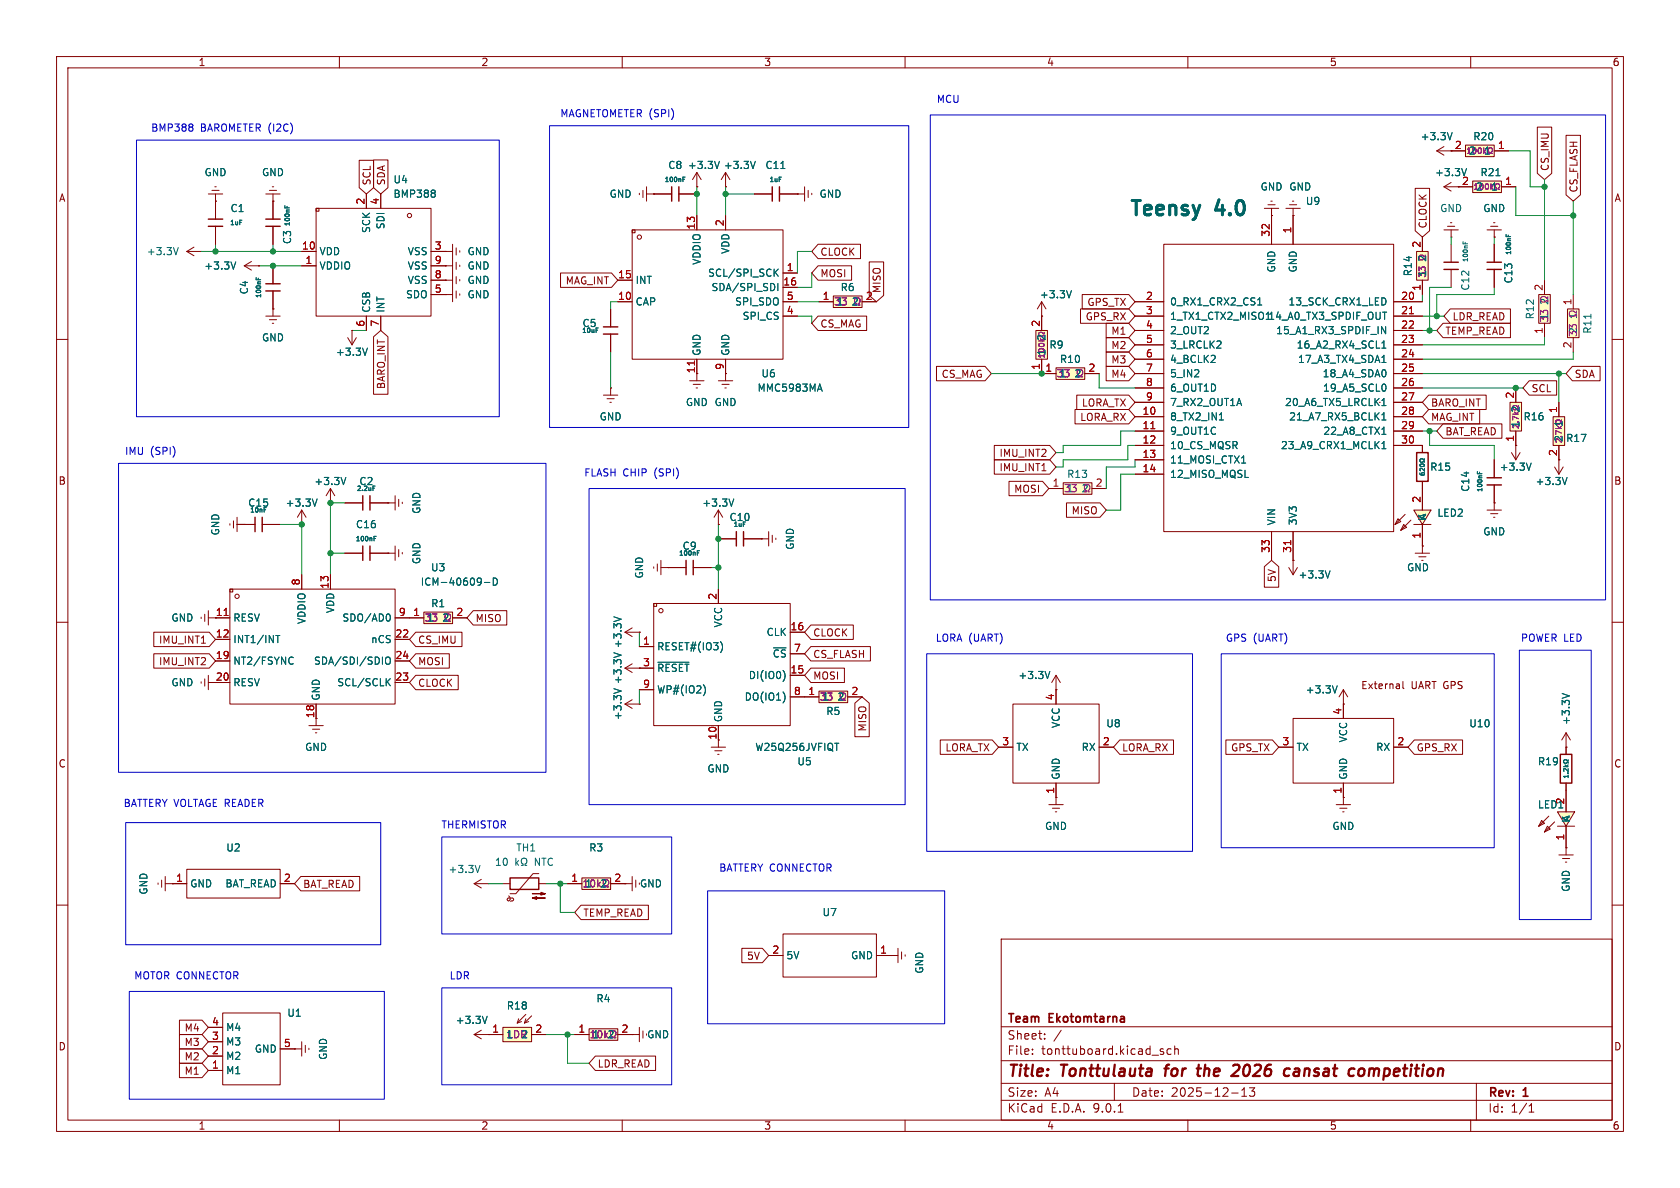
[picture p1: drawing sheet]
<svg xmlns="http://www.w3.org/2000/svg" width="297mm" height="210mm" viewBox="0 0 297 210" stroke-linecap="round" stroke-linejoin="round" font-family="sans-serif">
<defs><g id="words">
<g font-size="3.5" fill="#006464">
<text x="199.4" y="38.9">Teensy</text>
<text x="214.9" y="38.9">4.0</text>
</g>
<g font-size="2.8" fill="#840000">
<text x="178" y="190.9">Title:</text>
<text x="187.7" y="190.9">Tonttulauta</text>
<text x="206.8" y="190.9">for</text>
<text x="213.4" y="190.9">the</text>
<text x="220.3" y="190.9">2026</text>
<text x="230.3" y="190.9">cansat</text>
<text x="242.5" y="190.9">competition</text>
</g>
<g font-size="2.1" fill="#840000">
<text x="178" y="184">Sheet:</text>
<text x="178" y="181.2">Team</text>
<text x="185.5" y="181.2">Ekotomtarna</text>
<text x="178" y="186.7">File:</text>
<text x="184.1" y="186.7">tonttuboard.kicad_sch</text>
<text x="178" y="196.9">KiCad</text>
<text x="178" y="194.1">Size:</text>
<text x="184.7" y="194.1">A4</text>
<text x="185.7" y="196.9">E.D.A.</text>
<text x="193.3" y="196.9">9.0.1</text>
<text x="200" y="194.1">Date:</text>
<text x="207" y="194.1">2025-12-13</text>
<text x="263" y="194.3">Rev:</text>
<text x="263" y="196.9">Id:</text>
<text x="267.1" y="196.9">1/1</text>
<text x="269.4" y="194.3">1</text>
</g>
<g font-size="1.8" fill="#840000">
<text x="35" y="11.9">1</text>
<text x="85" y="11.9">2</text>
<text x="135" y="11.9">3</text>
<text x="185" y="11.9">4</text>
<text x="235" y="11.9">5</text>
<text x="285" y="11.9">6</text>
<text x="10.3" y="35.9">A</text>
<text x="65.7" y="32.9" transform="rotate(-90 65.7 32.9)">SCL</text>
<text x="68.3" y="32.9" transform="rotate(-90 68.3 32.9)">SDA</text>
<text x="258.4" y="32.8">2</text>
<text x="274" y="30.3" transform="rotate(-90 274 30.3)">CS_IMU</text>
<text x="279.1" y="34.1" transform="rotate(-90 279.1 34.1)">CS_FLASH</text>
<text x="285.3" y="35.9">A</text>
<text x="252.4" y="40.5" transform="rotate(-90 252.4 40.5)">CLOCK</text>
<text x="144.9" y="45.4">CLOCK</text>
<text x="99.9" y="50.5">MAG_INT</text>
<text x="144.9" y="49.2">MOSI</text>
<text x="155.9" y="51.9" transform="rotate(-90 155.9 51.9)">MISO</text>
<text x="144.9" y="58.1">CS_MAG</text>
<text x="191.8" y="56.8">GPS_RX</text>
<text x="192.1" y="54.3">GPS_TX</text>
<text x="196.4" y="59.4">M1</text>
<text x="255.4" y="59.4">TEMP_READ</text>
<text x="256.7" y="56.8">LDR_READ</text>
<text x="196.4" y="61.9">M2</text>
<text x="196.4" y="64.5">M3</text>
<text x="68.3" y="68.9" transform="rotate(-90 68.3 68.9)">BARO_INT</text>
<text x="166.4" y="67">CS_MAG</text>
<text x="196.4" y="67">M4</text>
<text x="270.7" y="69.5">SCL</text>
<text x="278.3" y="67">SDA</text>
<text x="190.9" y="74.6">LORA_RX</text>
<text x="191.2" y="72.1">LORA_TX</text>
<text x="252.9" y="74.6">MAG_INT</text>
<text x="252.9" y="72.1">BARO_INT</text>
<text x="255.4" y="77.2">BAT_READ</text>
<text x="176.6" y="83.5">IMU_INT1</text>
<text x="176.6" y="81">IMU_INT2</text>
<text x="275.3" y="80.7" transform="rotate(-90 275.3 80.7)">2</text>
<text x="10.3" y="85.9">B</text>
<text x="179.2" y="87.3">MOSI</text>
<text x="285.3" y="85.9">B</text>
<text x="189.4" y="91.1">MISO</text>
<text x="225.7" y="103" transform="rotate(-90 225.7 103)">5V</text>
<text x="28" y="114">IMU_INT1</text>
<text x="73.8" y="114">CS_IMU</text>
<text x="84" y="110.2">MISO</text>
<text x="143.7" y="112.7">CLOCK</text>
<text x="28" y="117.8">IMU_INT2</text>
<text x="73.8" y="117.8">MOSI</text>
<text x="143.7" y="116.5">CS_FLASH</text>
<text x="73.8" y="121.6">CLOCK</text>
<text x="143.7" y="120.3">MOSI</text>
<text x="240.5" y="122">External</text>
<text x="249.5" y="122">UART GPS</text>
<text x="126.7" y="130.9" transform="rotate(-90 126.7 130.9)">10</text>
<text x="153.4" y="129.4" transform="rotate(-90 153.4 129.4)">MISO</text>
<text x="10.3" y="135.9">C</text>
<text x="167" y="133">LORA_TX</text>
<text x="198.3" y="133">LORA_RX</text>
<text x="217.5" y="133">GPS_TX</text>
<text x="250.3" y="133">GPS_RX</text>
<text x="285.3" y="135.9">C</text>
<text x="53.5" y="157.2">BAT_READ</text>
<text x="103" y="162.2">TEMP_READ</text>
<text x="132" y="169.9">5V</text>
<text x="10.3" y="185.9">D</text>
<text x="32.5" y="182.6">M4</text>
<text x="32.5" y="185.1">M3</text>
<text x="285.3" y="185.9">D</text>
<text x="32.5" y="187.6">M2</text>
<text x="32.5" y="190.2">M1</text>
<text x="105.6" y="188.9">LDR_READ</text>
<text x="35" y="199.9">1</text>
<text x="85" y="199.9">2</text>
<text x="135" y="199.9">3</text>
<text x="185" y="199.9">4</text>
<text x="235" y="199.9">5</text>
<text x="285" y="199.9">6</text>
</g>
<g font-size="1.8" fill="#0000c2">
<text x="26.6" y="23.5">BMP388</text>
<text x="35.4" y="23.5">BAROMETER (I2C)</text>
<text x="99" y="20.9">MAGNETOMETER (SPI)</text>
<text x="165.5" y="18.4">MCU</text>
<text x="22" y="80.6">IMU</text>
<text x="26.6" y="80.6">(SPI)</text>
<text x="103.2" y="84.4">FLASH CHIP</text>
<text x="115.8" y="84.4">(SPI)</text>
<text x="165.3" y="113.6">LORA (UART)</text>
<text x="216.6" y="113.6">GPS (UART)</text>
<text x="268.8" y="113.6">POWER LED</text>
<text x="21.8" y="142.9">BATTERY VOLTAGE READER</text>
<text x="77.9" y="146.7">THERMISTOR</text>
<text x="127" y="154.3">BATTERY CONNECTOR</text>
<text x="23.6" y="173.3">MOTOR CONNECTOR</text>
<text x="79.4" y="173.3">LDR</text>
</g>
<g font-size="1.8" fill="#006464">
<text x="251.1" y="25">+3.3V</text>
<text x="259.6" y="27.5">2</text>
<text x="260.4" y="25">R20</text>
<text x="262.2" y="27.5">1</text>
<text x="36.1" y="31.3">GND</text>
<text x="46.2" y="31.3">GND</text>
<text x="69.5" y="35.2">BMP388</text>
<text x="69.5" y="32.6">U4</text>
<text x="107.7" y="35.2">GND</text>
<text x="118" y="30.1">C8 +3.3V</text>
<text x="127.9" y="30.1">+3.3V</text>
<text x="135.2" y="30.1">C11</text>
<text x="144.8" y="35.2">GND</text>
<text x="222.8" y="33.9">GND GND</text>
<text x="253.6" y="31.3">+3.3V</text>
<text x="260.9" y="33.9">2</text>
<text x="261.6" y="31.3">R21</text>
<text x="263.5" y="33.9">1</text>
<text x="40.6" y="37.7">C1</text>
<text x="65.6" y="41.3" transform="rotate(-90 65.6 41.3)">SCK</text>
<text x="68.2" y="40.6" transform="rotate(-90 68.2 40.6)">SDI</text>
<text x="230.8" y="36.4">U9</text>
<text x="254.5" y="37.7">GND</text>
<text x="262.1" y="37.7">GND</text>
<text x="25.9" y="45.3">+3.3V</text>
<text x="36" y="47.9">+3.3V</text>
<text x="51.7" y="43.3" transform="rotate(-90 51.7 43.3)">C3</text>
<text x="56.4" y="45.3">VDD</text>
<text x="56.4" y="47.9">VDDIO</text>
<text x="72" y="45.3">VSS</text>
<text x="72" y="47.9">VSS</text>
<text x="82.6" y="47.9">GND</text>
<text x="82.6" y="45.3">GND</text>
<text x="124.1" y="46.9" transform="rotate(-90 124.1 46.9)">VDDIO</text>
<text x="129.1" y="45" transform="rotate(-90 129.1 45)">VDD</text>
<text x="252.3" y="46.4" transform="rotate(-90 252.3 46.4)">2</text>
<text x="44" y="52.1" transform="rotate(-90 44 52.1)">C4</text>
<text x="71.7" y="52.9">SDO</text>
<text x="72" y="50.4">VSS</text>
<text x="82.6" y="50.4">GND</text>
<text x="82.6" y="52.9">GND</text>
<text x="112.3" y="50.4">INT</text>
<text x="125.1" y="49.1">SCL/SPI_SCK</text>
<text x="125.7" y="51.7">SDA/SPI_SDI</text>
<text x="148.5" y="51.7">R6</text>
<text x="183.7" y="52.9">+3.3V</text>
<text x="225.7" y="48.3" transform="rotate(-90 225.7 48.3)">GND</text>
<text x="229.5" y="48.3" transform="rotate(-90 229.5 48.3)">GND</text>
<text x="249.8" y="48.9" transform="rotate(-90 249.8 48.9)">R14</text>
<text x="252.3" y="49" transform="rotate(-90 252.3 49)">1</text>
<text x="259.9" y="51.5" transform="rotate(-90 259.9 51.5)">C12</text>
<text x="267.6" y="50.2" transform="rotate(-90 267.6 50.2)">C13</text>
<text x="65.6" y="55.4" transform="rotate(-90 65.6 55.4)">CSB</text>
<text x="68.2" y="55.4" transform="rotate(-90 68.2 55.4)">INT</text>
<text x="102.9" y="58">C5</text>
<text x="112.3" y="54.2">CAP</text>
<text x="129.9" y="54.2">SPI_SDO</text>
<text x="131.2" y="56.7">SPI_CS</text>
<text x="147.8" y="54.2">1</text>
<text x="206.8" y="54.2">0_RX1_CRX2_CS1</text>
<text x="206.8" y="56.7">1_TX1_CTX2_MISO114_A0_TX3_SPDIF_OUT</text>
<text x="206.8" y="59.3">2_OUT2</text>
<text x="225.5" y="59.3">15_A1_RX3_SPDIF_IN</text>
<text x="227.7" y="54.2">13_SCK_CRX1_LED</text>
<text x="271.4" y="56.6" transform="rotate(-90 271.4 56.6)">R12</text>
<text x="281.5" y="59.1" transform="rotate(-90 281.5 59.1)">R11</text>
<text x="46.2" y="60.6">GND</text>
<text x="59.3" y="63.1">+3.3V</text>
<text x="124.1" y="63" transform="rotate(-90 124.1 63)">GND</text>
<text x="129.1" y="63" transform="rotate(-90 129.1 63)">GND</text>
<text x="185" y="63" transform="rotate(-90 185 63)">1</text>
<text x="185" y="60.3" transform="rotate(-90 185 60.3)">2</text>
<text x="185.4" y="61.8">R9</text>
<text x="187.3" y="64.4">R10</text>
<text x="206.8" y="61.8">3_LRCLK2</text>
<text x="206.8" y="64.4">4_BCLK2</text>
<text x="229.1" y="61.8">16_A2_RX4_SCL1</text>
<text x="229.4" y="64.4">17_A3_TX4_SDA1</text>
<text x="121.2" y="72">GND GND</text>
<text x="133.8" y="69.4">MMC5983MA</text>
<text x="134.5" y="66.9">U6</text>
<text x="187.2" y="66.9">1</text>
<text x="206.8" y="66.9">5_IN2</text>
<text x="206.8" y="69.4">6_OUT1D</text>
<text x="206.8" y="72">7_RX2_OUT1A</text>
<text x="227.1" y="72">20_A6_TX5_LRCLK1</text>
<text x="233.7" y="66.9">18_A4_SDA0</text>
<text x="233.8" y="69.4">19_A5_SCL0</text>
<text x="105.9" y="74.5">GND</text>
<text x="206.8" y="74.5">8_TX2_IN1</text>
<text x="206.8" y="77.1">9_OUT1C</text>
<text x="227.8" y="74.5">21_A7_RX5_BCLK1</text>
<text x="233.9" y="77.1">22_A8_CTX1</text>
<text x="268.8" y="75.7" transform="rotate(-90 268.8 75.7)">1</text>
<text x="268.8" y="73" transform="rotate(-90 268.8 73)">2</text>
<text x="269.2" y="74.5">R16</text>
<text x="276.5" y="75.6" transform="rotate(-90 276.5 75.6)">1</text>
<text x="206.8" y="79.6">10_CS_MQSR</text>
<text x="206.8" y="82.1">11_MOSI_CTX1</text>
<text x="226.4" y="79.6">23_A9_CRX1_MCLK1</text>
<text x="252.7" y="83.4">R15</text>
<text x="265" y="83.4">+3.3V</text>
<text x="276.5" y="78.2" transform="rotate(-90 276.5 78.2)">2</text>
<text x="276.8" y="78.3">R17</text>
<text x="43.8" y="89.8">C15</text>
<text x="50.4" y="89.8">+3.3V</text>
<text x="55.5" y="86">+3.3V</text>
<text x="63.4" y="86">C2</text>
<text x="124.1" y="89.8">+3.3V</text>
<text x="188.6" y="84.7">R13</text>
<text x="206.8" y="84.7">12_MISO_MQSL</text>
<text x="259.9" y="87" transform="rotate(-90 259.9 87)">C14</text>
<text x="271.4" y="86">+3.3V</text>
<text x="39" y="94.7" transform="rotate(-90 39 94.7)">GND</text>
<text x="62.8" y="93.6">C16</text>
<text x="74.5" y="90.9" transform="rotate(-90 74.5 90.9)">GND</text>
<text x="128.9" y="92.3">C10</text>
<text x="225.7" y="93" transform="rotate(-90 225.7 93)">VIN</text>
<text x="229.5" y="93" transform="rotate(-90 229.5 93)">3V3</text>
<text x="252.3" y="92.2" transform="rotate(-90 252.3 92.2)">K</text>
<text x="254" y="91.5">LED2</text>
<text x="262.1" y="94.8">GND</text>
<text x="74.5" y="99.8" transform="rotate(-90 74.5 99.8)">GND</text>
<text x="76.1" y="101.2">U3</text>
<text x="120.6" y="97.4">C9</text>
<text x="140.6" y="97.3" transform="rotate(-90 140.6 97.3)">GND</text>
<text x="248.6" y="101.2">GND</text>
<text x="74.3" y="103.7">ICM-40609-D</text>
<text x="76.1" y="107.5">R1</text>
<text x="113.9" y="102.4" transform="rotate(-90 113.9 102.4)">GND</text>
<text x="229.5" y="102.5">+3.3V</text>
<text x="30.2" y="110.1">GND</text>
<text x="41.1" y="110.1">RESV</text>
<text x="41.1" y="113.9">INT1/INT</text>
<text x="54.2" y="110.4" transform="rotate(-90 54.2 110.4)">VDDIO</text>
<text x="59.3" y="108.5" transform="rotate(-90 59.3 108.5)">VDD</text>
<text x="60.4" y="110.1">SDO/AD0</text>
<text x="65.5" y="113.9">nCS</text>
<text x="75.4" y="110.1">1</text>
<text x="127.9" y="111" transform="rotate(-90 127.9 111)">VCC</text>
<text x="135.4" y="112.6">CLK</text>
<text x="41.1" y="117.7">NT2/FSYNC</text>
<text x="55.4" y="117.7">SDA/SDI/SDIO</text>
<text x="110.1" y="114.7" transform="rotate(-90 110.1 114.7)">+3.3V</text>
<text x="116.1" y="115.2">RESET#(IO3)</text>
<text x="116.1" y="119">~{RESET}</text>
<text x="136.5" y="116.4">~{CS}</text>
<text x="30.2" y="121.5">GND</text>
<text x="41.1" y="121.5">RESV</text>
<text x="56.7" y="124" transform="rotate(-90 56.7 124)">GND</text>
<text x="59.5" y="121.5">SCL/SCLK</text>
<text x="110.1" y="121.1" transform="rotate(-90 110.1 121.1)">+3.3V</text>
<text x="116.1" y="122.8">WP#(IO2)</text>
<text x="131.6" y="124.1">DO(IO1)</text>
<text x="132.3" y="120.2">DI(IO0)</text>
<text x="145.3" y="124.1">1</text>
<text x="179.9" y="120.2">+3.3V</text>
<text x="230.7" y="122.8">+3.3V</text>
<text x="110.1" y="127.4" transform="rotate(-90 110.1 127.4)">+3.3V</text>
<text x="127.9" y="127.8" transform="rotate(-90 127.9 127.8)">GND</text>
<text x="146" y="126.6">R5</text>
<text x="187.6" y="128.8" transform="rotate(-90 187.6 128.8)">VCC</text>
<text x="195.5" y="128.8">U8</text>
<text x="238.4" y="131.3" transform="rotate(-90 238.4 131.3)">VCC</text>
<text x="259.6" y="128.8">U10</text>
<text x="277.7" y="128.3" transform="rotate(-90 277.7 128.3)">+3.3V</text>
<text x="53.8" y="132.9">GND</text>
<text x="125" y="136.8">GND</text>
<text x="133.4" y="132.9">W25Q256JVFIQT</text>
<text x="140.9" y="135.5">U5</text>
<text x="179.6" y="132.9">TX</text>
<text x="187.6" y="137.9" transform="rotate(-90 187.6 137.9)">GND</text>
<text x="191.1" y="132.9">RX</text>
<text x="229.1" y="132.9">TX</text>
<text x="238.4" y="137.9" transform="rotate(-90 238.4 137.9)">GND</text>
<text x="243.2" y="132.9">RX</text>
<text x="271.8" y="135.5">R19</text>
<text x="271.8" y="143.1">LED1</text>
<text x="184.7" y="146.9">GND</text>
<text x="235.5" y="146.9">GND</text>
<text x="277.7" y="145.5" transform="rotate(-90 277.7 145.5)">K</text>
<text x="39.9" y="150.7">U2</text>
<text x="79.2" y="154.5">+3.3V</text>
<text x="87.4" y="153.3">10</text>
<text x="91.2" y="150.7">TH1</text>
<text x="94.6" y="153.3">NTC</text>
<text x="104.1" y="150.7">R3</text>
<text x="26.3" y="158.2" transform="rotate(-90 26.3 158.2)">GND</text>
<text x="33.5" y="157.1">GND</text>
<text x="39.7" y="157.1">BAT_READ</text>
<text x="103.4" y="157.1">1</text>
<text x="106" y="157.1">2</text>
<text x="113" y="157.1">GND</text>
<text x="277.7" y="157.8" transform="rotate(-90 277.7 157.8)">GND</text>
<text x="145.3" y="162.2">U7</text>
<text x="138.9" y="169.8">5V</text>
<text x="150.4" y="169.8">GND</text>
<text x="163.4" y="172.2" transform="rotate(-90 163.4 172.2)">GND</text>
<text x="50.7" y="179.9">U1</text>
<text x="89.5" y="178.7">R18</text>
<text x="105.3" y="177.4">R4</text>
<text x="39.9" y="185">M3</text>
<text x="39.9" y="182.5">M4</text>
<text x="80.5" y="181.2">+3.3V</text>
<text x="89.4" y="183.7">1</text>
<text x="92.1" y="183.7">2</text>
<text x="104.6" y="183.7">1</text>
<text x="107.3" y="183.7">2</text>
<text x="114.3" y="183.7">GND</text>
<text x="39.9" y="190.1">M1</text>
<text x="39.9" y="187.6">M2</text>
<text x="44.9" y="186.3">GND</text>
<text x="58" y="187.5" transform="rotate(-90 58 187.5)">GND</text>
</g>
<g font-size="1.8" fill="#a90000">
<text x="257.1" y="26.4">2</text>
<text x="264.7" y="26.4">1</text>
<text x="266" y="32.8">1</text>
<text x="64.5" y="36.3" transform="rotate(-90 64.5 36.3)">2</text>
<text x="67.1" y="36.3" transform="rotate(-90 67.1 36.3)">4</text>
<text x="122.9" y="40.7" transform="rotate(-90 122.9 40.7)">13</text>
<text x="128" y="40.1" transform="rotate(-90 128 40.1)">2</text>
<text x="224.5" y="42" transform="rotate(-90 224.5 42)">32</text>
<text x="228.3" y="41.3" transform="rotate(-90 228.3 41.3)">1</text>
<text x="53.3" y="44.2">10</text>
<text x="53.9" y="46.7">1</text>
<text x="76.8" y="44.2">3</text>
<text x="76.8" y="46.7">9</text>
<text x="251.2" y="43.9" transform="rotate(-90 251.2 43.9)">2</text>
<text x="76.8" y="49.3">8</text>
<text x="76.8" y="51.8">5</text>
<text x="109.2" y="49.3">15</text>
<text x="109.2" y="53.1">10</text>
<text x="138.4" y="50.5">16</text>
<text x="139" y="48">1</text>
<text x="139" y="53.1">5</text>
<text x="145.3" y="53.1">1</text>
<text x="153" y="53.1">2</text>
<text x="202.5" y="53.1">2</text>
<text x="247.6" y="53.1">20</text>
<text x="251.2" y="51.5" transform="rotate(-90 251.2 51.5)">1</text>
<text x="272.8" y="51.5" transform="rotate(-90 272.8 51.5)">2</text>
<text x="64.5" y="57.9" transform="rotate(-90 64.5 57.9)">6</text>
<text x="67.1" y="57.9" transform="rotate(-90 67.1 57.9)">7</text>
<text x="139" y="55.6">4</text>
<text x="183.9" y="57.9" transform="rotate(-90 183.9 57.9)">2</text>
<text x="202.5" y="55.6">3</text>
<text x="202.5" y="58.2">4</text>
<text x="247.6" y="55.6">21</text>
<text x="247.6" y="58.2">22</text>
<text x="272.8" y="59.1" transform="rotate(-90 272.8 59.1)">1</text>
<text x="277.9" y="54" transform="rotate(-90 277.9 54)">1</text>
<text x="128" y="65.5" transform="rotate(-90 128 65.5)">9</text>
<text x="183.9" y="65.5" transform="rotate(-90 183.9 65.5)">1</text>
<text x="184.7" y="65.8">1</text>
<text x="192.3" y="65.8">2</text>
<text x="202.5" y="60.7">5</text>
<text x="202.5" y="63.2">6</text>
<text x="202.5" y="65.8">7</text>
<text x="247.6" y="60.7">23</text>
<text x="247.6" y="63.2">24</text>
<text x="247.6" y="65.8">25</text>
<text x="277.9" y="61.7" transform="rotate(-90 277.9 61.7)">2</text>
<text x="122.9" y="66.1" transform="rotate(-90 122.9 66.1)">11</text>
<text x="202.5" y="68.3">8</text>
<text x="202.5" y="70.9">9</text>
<text x="247.6" y="68.3">26</text>
<text x="247.6" y="70.9">27</text>
<text x="267.7" y="70.6" transform="rotate(-90 267.7 70.6)">2</text>
<text x="201.9" y="73.4">10</text>
<text x="201.9" y="75.9">11</text>
<text x="247.6" y="73.4">28</text>
<text x="247.6" y="75.9">29</text>
<text x="275.3" y="73.1" transform="rotate(-90 275.3 73.1)">1</text>
<text x="201.9" y="78.5">12</text>
<text x="201.9" y="81">13</text>
<text x="201.9" y="83.6">14</text>
<text x="247.6" y="78.5">30</text>
<text x="267.7" y="78.2" transform="rotate(-90 267.7 78.2)">1</text>
<text x="186" y="86.1">1</text>
<text x="193.6" y="86.1">2</text>
<text x="251.2" y="89" transform="rotate(-90 251.2 89)">2</text>
<text x="251.2" y="95.3" transform="rotate(-90 251.2 95.3)">1</text>
<text x="224.5" y="97.8" transform="rotate(-90 224.5 97.8)">33</text>
<text x="228.3" y="97.8" transform="rotate(-90 228.3 97.8)">31</text>
<text x="53.1" y="103.6" transform="rotate(-90 53.1 103.6)">8</text>
<text x="58.2" y="104.2" transform="rotate(-90 58.2 104.2)">13</text>
<text x="126.7" y="106.1" transform="rotate(-90 126.7 106.1)">2</text>
<text x="38.1" y="109">11</text>
<text x="38.1" y="112.8">12</text>
<text x="69.8" y="112.8">22</text>
<text x="70.4" y="109">9</text>
<text x="73" y="109">1</text>
<text x="80.6" y="109">2</text>
<text x="139.7" y="111.5">16</text>
<text x="38.1" y="116.6">19</text>
<text x="69.8" y="116.6">24</text>
<text x="113.6" y="114">1</text>
<text x="113.6" y="117.9">3</text>
<text x="139.7" y="119.1">15</text>
<text x="140.3" y="115.3">7</text>
<text x="38.1" y="120.4">20</text>
<text x="69.8" y="120.4">23</text>
<text x="113.6" y="121.7">9</text>
<text x="140.3" y="122.9">8</text>
<text x="142.8" y="122.9">1</text>
<text x="150.4" y="122.9">2</text>
<text x="186.4" y="123.9" transform="rotate(-90 186.4 123.9)">4</text>
<text x="55.6" y="127" transform="rotate(-90 55.6 127)">18</text>
<text x="177.1" y="131.8">3</text>
<text x="194.9" y="131.8">2</text>
<text x="226.6" y="131.8">3</text>
<text x="237.2" y="126.4" transform="rotate(-90 237.2 126.4)">4</text>
<text x="246.9" y="131.8">2</text>
<text x="186.4" y="140.4" transform="rotate(-90 186.4 140.4)">1</text>
<text x="237.2" y="140.4" transform="rotate(-90 237.2 140.4)">1</text>
<text x="276.6" y="142.3" transform="rotate(-90 276.6 142.3)">2</text>
<text x="276.6" y="148.7" transform="rotate(-90 276.6 148.7)">1</text>
<text x="31" y="156">1</text>
<text x="50.1" y="156">2</text>
<text x="100.9" y="156">1</text>
<text x="108.5" y="156">2</text>
<text x="136.5" y="168.7">2</text>
<text x="155.5" y="168.7">1</text>
<text x="37.4" y="183.9">3</text>
<text x="37.4" y="181.4">4</text>
<text x="50.1" y="185.2">5</text>
<text x="86.9" y="182.6">1</text>
<text x="94.5" y="182.6">2</text>
<text x="102.2" y="182.6">1</text>
<text x="109.8" y="182.6">2</text>
<text x="37.4" y="189">1</text>
<text x="37.4" y="186.4">2</text>
</g>
<g font-size="1.8" fill="#840084">
<text x="147.3" y="54.2">33</text>
<text x="273.9" y="57.1" transform="rotate(-90 273.9 57.1)">33</text>
<text x="273.9" y="56.6" transform="rotate(-90 273.9 56.6)">1</text>
<text x="279" y="59.7" transform="rotate(-90 279 59.7)">33</text>
<text x="279" y="59.2" transform="rotate(-90 279 59.2)">2</text>
<text x="186.7" y="66.9">33</text>
<text x="188" y="87.2">33</text>
<text x="188.5" y="87.2">1</text>
<text x="74.9" y="110.1">33</text>
<text x="144.8" y="124.1">33</text>
<text x="89.6" y="183.7">LDR</text>
</g>
<text font-size="1.5" fill="#840084" x="252.2" y="49.2" transform="rotate(-90 252.2 49.2)">33</text>
<g font-size="1.1" fill="#006464">
<text x="117.4" y="32.4">100nF</text>
<text x="135.9" y="32.4">1uF</text>
<text x="40.6" y="40">1uF</text>
<text x="51.4" y="40.1" transform="rotate(-90 51.4 40.1)">100nF</text>
<text x="259.7" y="46.4" transform="rotate(-90 259.7 46.4)">100nF</text>
<text x="267.3" y="45.2" transform="rotate(-90 267.3 45.2)">100nF</text>
<text x="46.3" y="52.8" transform="rotate(-90 46.3 52.8)">100nF</text>
<text x="102.8" y="59">10uF</text>
<text x="63" y="87">2.2uF</text>
<text x="262.2" y="87.1" transform="rotate(-90 262.2 87.1)">100nF</text>
<text x="44.1" y="90.8">10nF</text>
<text x="62.8" y="95.9">100nF</text>
<text x="129.6" y="93.3">1uF</text>
<text x="119.9" y="98.4">100nF</text>
</g>
</g></defs>
<g fill="none" stroke="#840000" stroke-width=".18">
<path d="M10 10h277v190h-277zM12 12h273v186h-273zM60 10v2M110 10v2M160 10v2M210 10v2M260 10v2M38.1 35.6v3.1M47 34.3h2.5M47.6 33.7h1.3M48.1 33h.3M48.3 35.6h.1"/>
<path d="M48.3 34.3v4.4M113 34.2v.2M113.7 33.7v1.2M114.3 34.3h1.3M114.3 33v2.6M115.6 34.3h.1M38.1 40v3.2M48.3 40v3.2M10 60h2M285 60h2M10 110h2M35.6 109.1v.2"/>
<path d="M36.2 108.6v1.3M36.8 108v2.5M36.8 119.4v2.5M36.8 109.2h1.3M285 110h2M35.6 120.5v.3M36.2 120v1.3M36.8 120.7h1.3M54.6 128.3h2.5M55.2 128.9h1.3M55.8 129.5h.2M55.9 127v1.3"/>
<path d="M27.9 156.1v.2M28.6 155.6v1.2M29.2 156.2h1.3M29.2 154.9v2.6M30.5 156.2h.1M10 160h2M39.4 179.1h10.1v12.7h-10.1zM177 166h108v32h-108zM285 160h2M36.8 189.2h2.6M36.8 186.7h2.6M36.8 184.2h2.6"/>
<path d="M36.8 181.6h2.6M49.5 185.4h3.8M52.1 185.4h.1M53.3 184.2v2.5M54 184.8v1.3M54.6 185.3v.2M60 198v2M110 198v2M160 198v2M177 194.5h108M177 191.5h108M177 187.5h108"/>
<path d="M177 181.5h108M182.5 186.3v.1M182.5 185.5v.1M184.7 183.6v.1M184.7 182.8v.1M187.6 182.1l-1.3 2M197 191.5v3M197.7 196.6h.8M205.1 185.7l.6 .4-.2 .3-.4-.1M205.7 185.5l-.4-.1-.2 .2M207 185.5l-.4-.1-.3 .3v.4l.2 .2h.5M207.7 185.5l.2-.1 .3 .1 .1 .9"/>
<path d="M207.7 184.9v1.5M210 198v2M217.7 193.2h1.2M219.5 193.8h.9M219.5 192.7l.5-.4v1.5M220.9 192.3h.9l-.5 .6 .4 .1v.7l-.2 .1h-.4l-.2-.1M260 198v2M261 191.5v6.5M270.3 196.6h.9M270.3 195.5l.4-.4v1.5"/>
</g>
<path d="M205.8 188.9h.8M206.2 188.5l-.2 1.7M211.6 188.9h.7M211.8 190.1l.4 .1M211.9 188.2l-.2 1.7M218.3 188.2h.5a.45 .45 0 0 1 .3 .6l-.1 .3-1.3 1.1h1.2M227.5 188.9l.5 .1M227.9 190.1l-.2 .1M228.9 189l.2-.1 .5 .1M229.7 189.4h-.7a.4 .4 0 0 0-.3 .4 .4 .4 0 0 0 .2 .4l.7-.1M240.3 189.1a.52 .52 0 0 1 .5-.2 .52 .52 0 0 1 .4 .4v.5a.6 .6 0 0 1-.9 .3" fill="none" stroke="#840000" stroke-width=".4"/>
<path d="M36.8 38.7h2.6M47 38.7h2.5M36.8 40h2.6M47 40h2.5" fill="none" stroke="#840000" stroke-width=".25"/>
<path d="M50.4 36.4v.3M50.7 36.5v.2" fill="none" stroke="#006464" stroke-width=".18"/>
<path d="M144.8 122.2h5.1v2h-5.1z" fill="#ffffc2"/>
<g fill="none" stroke="#840000" stroke-width=".18">
<path d="M36.8 34.3h2.6M37.5 33.7h1.2M38 33h.2M38.1 35.6h.1M38.1 34.3v1.3M141 34.3h.1M141 34.3h1.2M142.2 33v2.6M142.9 33.7v1.2M143.5 34.2v.2M33 44.5l1.3 .7M33 44.5h2.6"/>
<path d="M34.3 43.7l-1.3 .8M35.6 44.5h.1M43.2 47l1.2 .8M43.2 47h2.5M44.4 46.2l-1.2 .8M45.7 47h.1M48.3 47v3.2M48.3 51.4v3.2M107.9 54.6v3.2M107.9 59.1v3.1M61 88.9h3.1M65.4 88.9h4.4"/>
<path d="M68.6 88.9h.1M69.8 87.6v2.6M70.5 88.3v1.2M71.1 88.8v.2M228.6 99.1h.1M228.6 99.1v2.5M110.5 118.1l1.3 .8M110.5 118.1h2.5M111.8 117.3l-1.3 .8M113 118.1h.1M186.7 119.4l-.8 1.3M186.7 119.4l.8 1.3"/>
<path d="M186.7 119.4v2.5M227.8 100.3l.8 1.3M229.4 100.3l-.8 1.3M142.2 123.2h2.6M144.8 122.2h5.1v2h-5.1zM149.9 123.2h2.5M186.7 121.9h.1M30.5 156.2h2.5M33 153.7h16.5v5.1h-16.5zM49.5 156.2h2.6M236.2 142.2h2.6M236.9 142.9h1.2"/>
<path d="M237.4 143.5h.2M237.5 141h.1M237.5 141v1.2M157.5 168.9h.1M157.5 168.9h1.2M158.7 167.6v2.6M159.4 168.3v1.2M160 168.8v.2"/>
</g>
<path d="M31.5 43.8l-.4 1.2M41.7 46.3l-.4 1.3M45.3 49.1v.3M45.7 49.2v.2M105.4 58h.4M65.9 85.9h.4M108.5 115.4l1.3 .4M185.6 118.7l-.4 1.3M235.1 100.9l-.4 1.3M148.3 122.6l.5-.1 .2 .4-.8 .9h.8" fill="none" stroke="#006464" stroke-width=".18"/>
<path d="M148.5 123.8h.3v-.3a.54 .54 0 0 1-.2-.7 .54 .54 0 0 1 .7-.2 .58 .58 0 0 1-.1 .9v.3h.3" fill="none" stroke="#840084" stroke-width=".18"/>
<path d="M47 51.4h2.5M47 50.2h2.5M106.7 57.8h2.5M106.7 59.1h2.5M64.1 87.6v2.6M65.4 87.6v2.6" fill="none" stroke="#840000" stroke-width=".25"/>
<path d="M40.6 104.1h.5v.6h-.5z" fill="#ffffc2"/>
<g fill="none" stroke="#840000" stroke-width=".18">
<path d="M61 97.8h3.1M65.4 97.8h4.4M68.6 97.8h.1M69.8 96.5v2.6M70.5 97.2v1.2M71.1 97.7v.2M38.1 109.2h2.5M38.1 113h2.5M38.1 116.8h2.5M40.6 104.1h.5v.6h-.5zM40.6 104.1h29.2v20.4h-29.2zM53.3 101.6v2.5"/>
<path d="M58.4 101.6v2.5M69.8 109.2h2.6M69.8 113h2.6M69.8 116.8h2.6M38.1 120.7h2.5M55.9 124.5v2.5M69.8 120.7h2.6"/>
<circle cx="41.9" cy="105.4" r=".38"/>
</g>
<path d="M39.6 108.8h.7" fill="none" stroke="#a90000" stroke-width=".18"/>
<path d="M66.1 95.2h.3M66.1 94.8h.4M48.7 112.3h.8M49.1 112.3v1.3M51.5 116.1l.3 .2M51.8 117.3l-.3 .1M68.2 116.3l.3-.2a.43 .43 0 0 1 .5 .5v.4a.42 .42 0 0 1-.4 .4 .42 .42 0 0 1-.4-.4zM68.7 108.5a.79 .79 0 0 1 0 1.3M69 120l-.7 .7M85.6 103h1M87.2 102.2a.64 .64 0 0 1 .7 .6 .64 .64 0 0 1-.7 .6zM68.5 120.5l.5 .7" fill="none" stroke="#006464" stroke-width=".18"/>
<path d="M64.1 96.5v2.6M65.4 96.5v2.6" fill="none" stroke="#840000" stroke-width=".25"/>
<path d="M74.9 108.2h5.1v2h-5.1z" fill="#ffffc2"/>
<g fill="none" stroke="#840000" stroke-width=".18">
<path d="M106.7 69.9h2.5M107.3 70.5h1.3M107.8 71.1h.3M107.9 68.6h.1M107.9 68.6v1.3M40.6 92.6v.2M41.3 92.1v1.2M41.9 92.7h3.2M41.9 91.4v2.6M43.2 92.7h.1M46.4 92.7h3.1M53.3 92.7h.1"/>
<path d="M53.3 90.2l-.7 1.2M53.3 90.2l.8 1.2M53.3 90.2v2.5M58.4 88.9h.1M58.4 86.4l-.7 1.2M58.4 86.4l.8 1.2M58.4 86.4v2.5M116.2 99.7v1.3M116.8 99.1v2.5M127 95.3h3.2M131.4 95.3h4.5M134.6 95.3h.1"/>
<path d="M135.9 94v2.5M136.5 94.6v1.3M137.2 95.1v.3M72.4 109.2h2.5M74.9 108.2h5.1v2h-5.1zM80 109.2h2.5M110.5 111.8l1.3 .7M110.5 111.8h2.5M111.8 111l-1.3 .8M113 111.8h.1M115.6 100.2v.3M116.8 100.3h1.3"/>
<path d="M118.1 100.3h.1M110.5 124.5l1.3 .7M110.5 124.5h2.5M111.8 123.7l-1.3 .8M113 124.5h.1M237.5 124.5h.1M237.5 121.9l-.8 1.3M237.5 121.9l.8 1.3M237.5 121.9v2.6M135.9 168.9h2.5M138.4 165.1h16.5v7.6h-16.5zM154.9 168.9h2.6"/>
</g>
<path d="M56.1 88.2l-.5 1.3M61.1 84.4l-.4 1.3M78.4 108.7l.5-.2 .3 .4-.8 .9h.8M108.5 109l1.3 .5M108.5 121.7l1.3 .5M236.4 121.2l-.4 1.3" fill="none" stroke="#006464" stroke-width=".18"/>
<path d="M78.7 109.8h.3v-.2a.54 .54 0 0 1-.3-.8 .54 .54 0 0 1 .8-.2 .58 .58 0 0 1-.2 1v.2h.3" fill="none" stroke="#840084" stroke-width=".18"/>
<path d="M45.1 91.4v2.6M46.4 91.4v2.6M130.2 94v2.5M131.4 94v2.5" fill="none" stroke="#840000" stroke-width=".25"/>
<path d="M115.6 106.7h.5v.5h-.5z" fill="#ffffc2"/>
<g fill="none" stroke="#840000" stroke-width=".18">
<path d="M47 55.9h2.5M47.6 56.5h1.3M48.1 57.2h.3M48.3 54.6h.1M48.3 54.6v1.3M61.5 59.7l.7 1.3M62.2 58.4h.1M62.2 58.4v2.6M63 59.7l-.8 1.3M78.7 49.5h.1M78.7 47h.1M78.7 44.5h.1"/>
<path d="M78.7 52.1h.1M78.7 49.5h1.3M78.7 47h1.3M78.7 44.5h1.3M78.7 52.1h1.3M80 43.2v10.1M80.6 43.8v1.3M80.6 46.4v1.2M80.6 48.9v1.3M80.6 51.4v1.3M81.3 44.3v.3M81.3 46.9v.2"/>
<path d="M81.3 49.4v.3M81.3 51.9v.3M113 114.3h2.6M113 118.1h2.6M115.6 106.7h24.1v21.6h-24.1zM115.6 106.7h.5v.5h-.5zM127 104.1v2.6M139.7 115.6h2.5M139.7 119.4h2.5M139.7 111.8h2.5M113 121.9h2.6M127 128.3v2.5"/>
<path d="M139.7 123.2h2.5"/>
<circle cx="116.8" cy="108" r=".38"/>
</g>
<path d="M65 61.5l-.5 1.3M116.3 117.1h5.5M127.4 113.5a1.49 1.49 0 0 1 0 1.8M138.5 118.6a1.49 1.49 0 0 1 0 1.8M124.4 121.1a1.49 1.49 0 0 1 0 1.8M138.7 122.9v.8M147.6 131.4h.7" fill="none" stroke="#006464" stroke-width=".18"/>
<path d="M55.9 36.8h.5v.5h-.5z" fill="#ffffc2"/>
<g fill="none" stroke="#840000" stroke-width=".18">
<path d="M55.9 36.8h.5v.5h-.5zM55.9 36.8h20.3v19.1h-20.3zM64.8 34.3v2.5M67.3 34.3v2.5M53.3 44.5h2.6M53.3 47h2.6M64.8 55.9v2.5M67.3 55.9v2.5M76.2 44.5h2.5M76.2 47h2.5M76.2 49.5h2.5M76.2 52.1h2.5"/>
<path d="M121.9 67.3h2.6M122.6 67.9h1.2M123.1 68.6h.2M123.2 66v1.3M127 67.3h2.5M127.6 67.9h1.3M128.1 68.6h.3M128.3 66h.1M128.3 66v1.3M127 92.7h.1M127 90.2v2.5M127 90.2l-.8 1.2"/>
<path d="M127 90.2l.8 1.2M118.1 100.3h3.2M122.6 100.3h3.1M125.7 132.1h2.6M126.4 132.7h1.2M126.9 133.4h.2M127 130.8v1.3M226.1 132.1h2.5M228.6 127h17.8v11.4h-17.8zM237.5 124.5v2.5M237.5 138.4v2.6M246.4 132.1h2.5"/>
<path d="M248 120.5v1.1l.2 .1"/>
<circle cx="72.4" cy="38.1" r=".38"/>
</g>
<path d="M76.7 33.6l.2 .2-.2 .3 .2 .3v.2l-.2 .3M123.3 97.7h.2M123.3 97.4h.4M129.7 88.2l-.4 1.3" fill="none" stroke="#006464" stroke-width=".18"/>
<path d="M121.3 99.1v2.5M122.6 99.1v2.5" fill="none" stroke="#840000" stroke-width=".25"/>
<path d="M147.3 52.3h5.1v2.1h-5.1z" fill="#ffffc2"/>
<path d="M144.8 53.3h2.5M147.3 52.3h5.1v2.1h-5.1zM152.4 53.3h2.5" fill="none" stroke="#840000" stroke-width=".18"/>
<path d="M150.8 52.8l.5-.2 .2 .4-.7 .9h.7" fill="none" stroke="#006464" stroke-width=".18"/>
<path d="M151.1 53.9h.3v-.2a.54 .54 0 0 1-.3-.8 .54 .54 0 0 1 .8-.2 .58 .58 0 0 1-.2 1v.2h.3" fill="none" stroke="#840084" stroke-width=".18"/>
<path d="M111.8 40.6h.5v.6h-.5z" fill="#ffffc2"/>
<g fill="none" stroke="#840000" stroke-width=".18">
<path d="M123.2 38.1v2.5M128.3 33h.1M128.3 30.5v2.5M128.3 38.1v2.5M128.3 30.5l-.8 1.3M128.3 30.5l.7 1.3M133.3 34.3h3.2M137.8 34.3h3.2M109.2 49.5h2.6M109.2 53.3h2.6M111.8 40.6h.5v.6h-.5zM111.8 40.6h26.6v22.9h-26.6z"/>
<path d="M138.4 48.3h2.6M138.4 50.8h2.6M138.4 53.3h2.6M138.4 55.9h2.6M123.2 63.5v2.5M128.3 63.5v2.5M83.8 182.9l1.3 .7M83.8 182.9h2.6M85.1 182.1l-1.3 .8M86.4 182.9h.1M111.8 182.9h.1M111.8 182.9h1.2"/>
<path d="M113 181.6v2.6M113.7 182.2v1.3"/>
<circle cx="113" cy="41.9" r=".38"/>
</g>
<path d="M122.8 63.8v.7" fill="none" stroke="#a90000" stroke-width=".18"/>
<path d="M133.5 28.5l-.4 1.3M138 29.8h.8M137 48.1l.6 .7M137.5 50.1v1.3M137.6 47.6l-.7 .7M144.6 68.8h.6M144.9 67.9l.5 1.3M86.1 179.6l-.4 1.3" fill="none" stroke="#006464" stroke-width=".18"/>
<path d="M136.5 33v2.6M137.8 33v2.6" fill="none" stroke="#840000" stroke-width=".25"/>
<path d="M104.1 181.9h5.1v2h-5.1z" fill="#ffffc2"/>
<path d="M101.6 182.9h2.5M104.1 181.9h5.1v2h-5.1zM109.2 182.9h2.6" fill="none" stroke="#840000" stroke-width=".18"/>
<path d="M105.9 182.3l.1-.1a.68 .68 0 0 1 .4 .6 .68 .68 0 0 1-.4 .7l-.1-.1M108.6 183.5h.3M108.7 182.3a.61 .61 0 0 1 0 .9" fill="none" stroke="#840084" stroke-width=".18"/>
<path d="M88.9 181.6h5.1v2.6h-5.1z" fill="#ffffc2"/>
<g fill="none" stroke="#840000" stroke-width=".18">
<path d="M115.6 34.3h3.1M120 34.3h3.2M123.2 33h.1M123.2 30.5l-.8 1.3M123.2 30.5l.8 1.3M123.2 30.5v2.5M83.8 156.2l1.3 .8M83.8 156.2h2.6M85.1 155.4l-1.3 .8M86.4 156.2h.1M110.5 156.2h.1M110.5 156.2h1.3"/>
<path d="M111.8 154.9v2.6M112.4 155.6v1.2M93 179.3l-1.6 1.6M94 179.6l-1.3 1.3M86.4 182.9h2.5M88.9 181.6h5.1v2.6h-5.1zM91.7 180.1l-.3 .8M92.2 180.6l-.8 .3M93 180.1l-.3 .8M93.5 180.6l-.8 .3M94 182.9h2.5"/>
</g>
<path d="M118.7 33v2.6M120 33v2.6" fill="none" stroke="#840000" stroke-width=".25"/>
<path d="M120.7 31.7h.3M120.7 31.3h.4M127.2 28.5l-.4 1.3M84.9 153l-.5 1.2" fill="none" stroke="#006464" stroke-width=".18"/>
<path d="M102.9 155.2h5v2h-5z" fill="#ffffc2"/>
<g fill="none" stroke="#840000" stroke-width=".18">
<path d="M176.5 132.1h2.6M179.1 124.5h15.2v13.9h-15.2zM186.7 121.9v2.6M186.7 138.4v3.8M194.3 132.1h2.5M88.9 156.2h1.3M89.9 158.4l.2 .2 .1 .4-.1 .2h-.3l-.1-.3 .2-.2 .7 .1 .2 .2M90.8 159l-.1 .2-.4 .2M95.2 154.4h-1l-3 3.6h-1M95.2 156.2h1.3M100.3 156.2h2.6M102.9 155.2h5v2h-5z"/>
<path d="M107.9 156.2h2.6M185.4 142.2h2.6M186.1 142.9h1.2M186.6 143.5h.2M186.7 141h.1"/>
</g>
<path d="M104.6 155.6l.1-.1a.68 .68 0 0 1 .5 .7 .68 .68 0 0 1-.5 .6l-.1-.1M107.3 156.8h.3M107.4 155.6a.61 .61 0 0 1 0 .9" fill="none" stroke="#840084" stroke-width=".18"/>
<g fill="#840000" stroke="#840000" stroke-width=".18">
<path d="M94.1 158.8l.8-.3v.5l-.8-.2h2.3z"/>
<path d="M94.1 158h2.3l-.8 .2v-.5l.8 .3z"/>
</g>
<path d="M90.2 155.2h5v2h-5z" fill="none" stroke="#840000" stroke-width=".25"/>
<path d="M91.2 151.7v1.3M91.3 152.5l.4 .5M91.7 152.1l-.5 .5M92.2 153h.3v-.3a.54 .54 0 0 1-.3-.7 .54 .54 0 0 1 .8-.2 .58 .58 0 0 1-.2 .9v.3h.3" fill="none" stroke="#006464" stroke-width=".18"/>
<g fill="#ffffc2">
<path d="M273.6 146.1l.5 .5-1.1 .5z"/>
<path d="M272.5 145l.5 .5-1 .6z"/>
<path d="M275.3 143.5h3.1l-1.5 2.6z"/>
</g>
<g fill="none" stroke="#840000" stroke-width=".18">
<path d="M276.9 132.1h.1M276.9 129.5v3.9M276.9 138.4v5.1M276.9 129.5l-.8 1.3M276.9 129.5l.7 1.3M272.5 145l.5 .5-1 .6zM273.6 146.1l.5 .5-1.1 .5zM273.8 144.3l-1.8 1.8M274.8 145.3l-1.8 1.8M275.3 143.5h3.1l-1.5 2.6zM275.3 146.1h3.1M275.6 151.1h2.5"/>
<path d="M276.2 151.8h1.3M276.7 152.4h.3M276.9 149.9h.1M276.9 146.1v5"/>
</g>
<path d="M275.8 133.4h2.1v5h-2.1z" fill="none" stroke="#840000" stroke-width=".25"/>
<path d="M276.2 122.6l1.2 .4M276.4 135.5h.8M276.7 135.2l.3 .3M277.1 136.7h.1M277.2 134.3v.2h-.1a.34 .34 0 0 0-.5-.2 .34 .34 0 0 0-.1 .5l.3 .1 .4-.2v.2M277.2 135.9v.5l-.5-.5-.3 .1 .1 .3M277.2 137v.5M277.2 137.2h-.8l.3 .3M277.2 135.2l-.3 .3" fill="none" stroke="#006464" stroke-width=".18"/>
<path d="M188 85.3h5v2.1h-5z" fill="#ffffc2"/>
<path d="M185.4 86.4h2.6M188 85.3h5v2.1h-5zM193 86.4h2.6" fill="none" stroke="#840000" stroke-width=".18"/>
<path d="M191.5 85.8l.4-.1 .3 .3-.8 .9h.8" fill="none" stroke="#006464" stroke-width=".18"/>
<path d="M191.7 86.9h.3v-.2a.54 .54 0 0 1-.3-.7 .54 .54 0 0 1 .8-.3 .58 .58 0 0 1-.1 1v.2h.3" fill="none" stroke="#840084" stroke-width=".18"/>
<path d="M186.7 65h5.1v2.1h-5.1z" fill="#ffffc2"/>
<path d="M227.3 36.8h2.6M228 36.2h1.2M228.5 35.6h.2M228.6 38.1h.1M228.6 36.8v1.3M184.1 55.9h.1M184.1 53.3l-.7 1.3M184.1 53.3l.8 1.3M184.1 53.3v2.6M184.1 66h2.6M186.7 65h5.1v2.1h-5.1zM191.8 66h2.5" fill="none" stroke="#840000" stroke-width=".18"/>
<path d="M189.4 51.4l-.4 1.2M190.2 65.5l.5-.2 .2 .4-.8 .9h.8" fill="none" stroke="#006464" stroke-width=".18"/>
<path d="M190.4 66.6h.3v-.2a.54 .54 0 0 1-.2-.8 .54 .54 0 0 1 .7-.2 .58 .58 0 0 1-.1 1v.2h.3" fill="none" stroke="#840084" stroke-width=".18"/>
<path d="M183.1 58.4h2.1v5.1h-2.1z" fill="#ffffc2"/>
<path d="M183.1 58.4h2.1v5.1h-2.1zM184.1 55.9v2.5M184.1 63.5v2.5" fill="none" stroke="#840000" stroke-width=".18"/>
<path d="M183.7 58.9l.2-.2 .5 .2M184.6 58.7v.3M183.7 60.8l-.1 .1a.53 .53 0 0 0 .5 .4 .53 .53 0 0 0 .5-.4v-.1M183.7 61.7h.3h.5" fill="none" stroke="#840084" stroke-width=".18"/>
<path d="M274.6 73.7h2v5h-2z" fill="#ffffc2"/>
<g fill="none" stroke="#840000" stroke-width=".18">
<path d="M223.5 36.8h2.6M224.2 36.2h1.2M224.7 35.6h.2M224.8 38.1h.1M224.8 36.8v6.4M228.6 38.1v5.1M200.7 53.3h5M200.7 55.9h5M200.7 58.4h5M205.7 43.2h40.7v50.8h-40.7zM246.4 53.3h5.1M246.4 55.9h5.1"/>
<path d="M246.4 58.4h5.1M200.7 61h5M200.7 63.5h5M200.7 66h5M200.7 68.6h5M200.7 71.1h5M200.7 73.7h5M200.7 76.2h5M200.7 78.7h5M246.4 78.7h5.1v1.3M246.4 61h5.1M246.4 63.5h5.1"/>
<path d="M246.4 66h5.1M246.4 68.6h5.1M246.4 71.1h5.1M246.4 73.7h5.1M246.4 76.2h5.1M268 78.7h.1M268 78.7v2.6M274.6 73.7h2v5h-2zM275.6 71.1v2.6M275.6 78.7v5.1M200.7 81.3h5M200.7 83.8h5"/>
<path d="M224.8 94v5.1M228.6 94v5.1M251.5 85.1v1.3M262.9 90.2h2.5M263.5 90.8h1.3M264 91.4h.3M264.2 88.9h.1M264.2 81.3v3.2M264.2 85.7v4.5M267.2 80l.8 1.3M268.7 80l-.7 1.3M274.8 82.6l.8 1.2"/>
<path d="M276.4 82.6l-.8 1.2"/>
</g>
<path d="M275.1 74.4l.2-.2 .5 .2M276 76.6l-1-.5v.7M276 74.2v.3" fill="none" stroke="#840084" stroke-width=".18"/>
<g fill="none" stroke="#006464" stroke-width=".18">
<path d="M222.3 53.9h.8M222.5 53l.2-.4v1.3M244.2 57.7l.8 1.3v-1.3M244.4 55.2h.7M244.9 52.8l.1 .4-.1 .5M215.6 74.2h.7M244.3 74.2h.7M244.3 61.5h.7M244.3 60.6l.4-.3v1.2M244.3 70.8l.4-.4v1.3M244.3 73.3l.4-.3v1.2M244.3 78.4l.4-.4v1.3"/>
<path d="M244.3 64.1h.7M244.3 71.7h.7M244.3 76.8h.7M244.3 79.3h.7M244.5 63l.2-.2v1.3M244.8 68l.2 .4-.2 .7M245 65.6v.8M219.5 81.9h.7M251 83.6l.2 .4h.5l.1-.2-.1-.2h-.3l-.1 .2 .2 .2M251.1 82.1a.39 .39 0 0 1 .4-.1 .39 .39 0 0 1 .3 .4 .39 .39 0 0 1-.5 .1 .39 .39 0 0 1-.2-.4zM251.8 81.1v.2h-.1a.34 .34 0 0 0-.5-.2 .34 .34 0 0 0-.1 .5l.3 .1 .4-.2v.2M251.8 82.8v.5l-.5-.5-.3 .1 .1 .3"/>
<path d="M261.2 83.4v.3M261.6 83.5v.2M270.7 81.9l-.4 1.2M277 84.4l-.4 1.3"/>
</g>
<path d="M250.4 80h2.1v5.1h-2.1zM262.9 85.7h2.5M262.9 84.5h2.5" fill="none" stroke="#840000" stroke-width=".25"/>
<path d="M249.2 55.5h.7M203.4 75.8h.8M228.2 95.6v.7" fill="none" stroke="#a90000" stroke-width=".18"/>
<path d="M250.4 44.5h2.1v5h-2.1z" fill="#ffffc2"/>
<path d="M250.4 44.5h2.1v5h-2.1zM251.5 41.9v2.6M251.5 49.5v2.6" fill="none" stroke="#840000" stroke-width=".18"/>
<g fill="#ffffc2">
<path d="M248.2 92.7l.5 .5-1.1 .5z"/>
<path d="M247.1 91.7l.5 .5-1 .5z"/>
<path d="M249.9 90.2h3.1l-1.5 2.5z"/>
</g>
<path d="M247.1 91.7l.5 .5-1 .5zM248.2 92.7l.5 .5-1.1 .5zM248.4 90.9l-1.8 1.8M249.4 92l-1.8 1.7M249.9 90.2h3.1l-1.5 2.5zM249.9 92.7h3.1M250.2 97.8h2.5M250.8 98.4h1.3M251.3 99.1h.3M251.5 96.5h.1M251.5 86.4v3.8M251.5 92.7v5.1" fill="none" stroke="#840000" stroke-width=".18"/>
<path d="M266.9 71.1h2.1v5.1h-2.1z" fill="#ffffc2"/>
<path d="M266.9 71.1h2.1v5.1h-2.1zM268 68.6v2.5M268 76.2v2.5" fill="none" stroke="#840000" stroke-width=".18"/>
<path d="M268.4 74l-1-.4v.7" fill="none" stroke="#840084" stroke-width=".18"/>
<path d="M277.1 54.6h2.1v5.1h-2.1z" fill="#ffffc2"/>
<path d="M256.5 43.2v3.2M256.5 47.6v3.2M264.2 43.2v3.2M264.2 47.6v3.2M277.1 54.6h2.1v5.1h-2.1zM278.1 52.1v2.5M278.1 59.7v2.5" fill="none" stroke="#840000" stroke-width=".18"/>
<path d="M258.6 42.7v.4M259 42.8v.3M266.3 41.4v.4M266.6 41.6v.2M278.7 55.5v.7M278.7 55.8h-1.3l.4 .4M281.2 55.5v.8" fill="none" stroke="#006464" stroke-width=".18"/>
<path d="M278.7 55v.3h-.2a.54 .54 0 0 0-.8-.3 .54 .54 0 0 0-.2 .8 .58 .58 0 0 0 1-.2h.2v.3" fill="none" stroke="#840084" stroke-width=".18"/>
<path d="M255.3 47.6h2.5M255.3 46.4h2.5M262.9 47.6h2.5M262.9 46.4h2.5" fill="none" stroke="#840000" stroke-width=".25"/>
<path d="M272 52.1h2.1v5.1h-2.1z" fill="#ffffc2"/>
<g fill="none" stroke="#840000" stroke-width=".18">
<path d="M254 26.7l1.3 .7M254 26.7h2.5M255.3 25.9l-1.3 .8M256.4 39.4h.3M264 39.4h.3M255.3 40.6h2.5M255.9 40h1.3M256.5 41.9h.1M256.5 40.6v1.3M262.9 40.6h2.5M263.5 40h1.3M264.2 41.9h.1"/>
<path d="M264.2 40.6v1.3M272 52.1h2.1v5.1h-2.1zM273 49.5v2.6M273 57.2v2.5"/>
</g>
<path d="M256.7 23.4l-.4 1.3M273.6 52.9v.8l-.9-.8-.3 .3 .1 .4" fill="none" stroke="#006464" stroke-width=".18"/>
<path d="M273.6 52.4v.3h-.2a.54 .54 0 0 0-.8-.2 .54 .54 0 0 0-.2 .7 .58 .58 0 0 0 1-.1h.2v.3" fill="none" stroke="#840084" stroke-width=".18"/>
<path d="M260.3 32h5.1v2h-5.1z" fill="#ffffc2"/>
<path d="M255.3 33h5M255.3 33l1.2 .8M256.5 32.3l-1.2 .7M260.3 32h5.1v2h-5.1zM265.4 33h2.6" fill="none" stroke="#840000" stroke-width=".18"/>
<path d="M259.3 29.8l-.5 1.3M264.5 31.1h.7" fill="none" stroke="#006464" stroke-width=".18"/>
<path d="M263.1 32.7l-.2-.2a.53 .53 0 0 0-.3 .5 .53 .53 0 0 0 .3 .5l.2-.2M264.6 32.5a.42 .42 0 0 1 .5 .3 .42 .42 0 0 1-.2 .5v.2h.2" fill="none" stroke="#840084" stroke-width=".18"/>
<path d="M259.1 25.7h5.1v2h-5.1z" fill="#ffffc2"/>
<g fill="none" stroke="#840000" stroke-width=".18">
<path d="M38.1 35.6h.1M38.1 35.6v3.1M48.3 35.6h.1M48.3 35.6v3.1M63.5 28.3h2.5v4.9l-1.2 1.1-1.3-1.1zM64.8 34.3v2.5M66 28.3h2.6v4.9l-1.3 1.1-1.3-1.1zM67.3 34.3v2.5M115.6 34.3h.1M115.6 34.3h3.1M120 34.3h3.2M123.2 33h.1"/>
<path d="M123.2 38.1v2.5M128.3 33h.1M128.3 38.1v2.5M133.3 34.3h3.2M137.8 34.3h3.2M141 34.3h.1M224.8 38.1h.1M224.8 38.1v5.1M228.6 38.1h.1M228.6 38.1v5.1M250.2 33.3h2.5v7.5l-1.2 1.1-1.3-1.1zM256.5 26.7h2.6"/>
<path d="M257.8 33h2.5M259.1 25.7h5.1v2h-5.1zM264.2 26.7h2.5M265.4 33h2.6M271.8 22.5h2.5v8.1l-1.3 1.2-1.2-1.2zM276.9 23.9h2.5v10.5l-1.3 1.2-1.2-1.2zM38.1 40v3.2M45.7 47h.1M48.3 54.6h.1M48.3 40v3.2M48.3 47v3.2M48.3 51.4v3.2"/>
<path d="M53.3 44.5h2.6M53.3 47h2.6M62.2 58.4h.1M64.8 55.9v2.5M66 59.5l1.3-1.1 1.3 1.1v10.2h-2.6zM67.3 55.9v2.5M76.2 44.5h2.5M76.2 47h2.5M76.2 49.5h2.5M76.2 52.1h2.5M78.7 49.5h.1M78.7 47h.1"/>
<path d="M78.7 44.5h.1M78.7 52.1h.1M99.1 48.3h9l1.1 1.2-1.1 1.3h-9zM107.9 54.6v3.2M107.9 59.1v3.1M109.2 49.5h2.6M109.2 53.3h2.6M138.4 53.3h2.6M138.4 48.3h2.6M138.4 50.8h2.6M138.4 55.9h2.6M144.6 43.2h7.5v2.5h-7.5l-1.1-1.2z"/>
<path d="M144.6 55.9h8.6v2.5h-8.6l-1.1-1.2zM144.6 47h6v2.5h-6l-1.1-1.2zM144.8 53.3h2.5M152.4 53.3h2.5M153.7 46.3h2.5v5.9l-1.3 1.1-1.2-1.1zM184.1 55.9h.1M184.1 55.9v2.5M191 54.6h8.5l1.2 1.3-1.2 1.3h-8.5zM191.3 52.1h8.2l1.2 1.2-1.2 1.3h-8.2zM195.6 59.7h3.9l1.2 1.3-1.2 1.2h-3.9zM195.6 57.1h3.9l1.2 1.3-1.2 1.3h-3.9zM200.7 53.3h5"/>
<path d="M200.7 55.9h5M200.7 58.4h5M246.4 53.3h5.1M246.4 55.9h5.1M246.4 58.4h5.1M251.5 41.9v2.6M251.5 49.5v2.6M255.1 57.1h11.9v2.6h-11.9l-1.1-1.3zM256.4 54.6h10.6v2.6h-10.6l-1.1-1.3zM264.2 41.9h.1M264.2 43.2v3.2M264.2 47.6v3.2"/>
<path d="M107.9 68.6h.1M123.2 63.5v2.5M128.3 66h.1M128.3 63.5v2.5M165.6 64.8h8.5l1.2 1.2-1.2 1.3h-8.5zM175.8 78.7h9.8l1.1 1.3-1.1 1.3h-9.8zM184.1 63.5v2.5h2.6M190.1 72.4h9.4l1.2 1.3-1.2 1.2h-9.4zM190.4 69.8h9.1l1.2 1.3-1.2 1.3h-9.1zM191.8 66h2.5M195.6 64.8h3.9l1.2 1.2-1.2 1.3h-3.9zM195.6 62.2h3.9l1.2 1.3-1.2 1.3h-3.9z"/>
<path d="M200.7 66h5M200.7 61h5M200.7 63.5h5M200.7 68.6h5M200.7 71.1h5M200.7 73.7h5M200.7 76.2h5M200.7 78.7h5M246.4 66h5.1M246.4 78.7h5.1v1.3M246.4 61h5.1M246.4 63.5h5.1"/>
<path d="M246.4 68.6h5.1M246.4 71.1h5.1M246.4 73.7h5.1M246.4 76.2h5.1M252.6 72.4h9v2.5h-9l-1.1-1.2zM252.6 69.8h10.1v2.6h-10.1l-1.1-1.3zM255.1 74.9h10.4v2.6h-10.4l-1.1-1.3zM268 78.7h.1M268 68.6v2.5M268 76.2v2.5M270.4 67.3h4.8v2.6h-4.8l-1.2-1.3zM275.6 71.1v2.6"/>
<path d="M275.6 78.7v2.6M278 64.8h4.9v2.5h-4.9l-1.1-1.3zM41.9 92.7h3.2M43.2 92.7h.1M46.4 92.7h3.1M53.3 92.7h.1M58.4 88.9h.1M61 97.8h3.1M61 88.9h3.1M65.4 97.8h3.2M65.4 88.9h3.2M68.6 97.8h.1"/>
<path d="M68.6 88.9h.1M127 92.7h.1M127 95.3h3.2M131.4 95.3h3.2M134.6 95.3h.1M175.8 81.3h9.8l1.1 1.3-1.1 1.2h-9.8zM178.4 85.1h5.9l1.1 1.3-1.1 1.2h-5.9zM188.5 88.9h6l1.1 1.3-1.1 1.2h-6zM200.7 81.3h5M200.7 83.8h5M224.8 94v5.1M228.6 99.1h.1"/>
<path d="M228.6 94v5.1M251.5 96.5h.1M251.5 85.1v5.1M251.5 92.7v3.8M264.2 88.9h.1M264.2 81.3v3.2M264.2 85.7v3.2M27.2 111.8h9.8l1.1 1.2-1.1 1.3h-9.8zM27.2 115.6h9.8l1.1 1.2-1.1 1.3h-9.8zM38.1 109.2h2.5M38.1 113h2.5M38.1 116.8h2.5"/>
<path d="M53.3 101.6v2.5M58.4 101.6v2.5M69.8 109.2h5.1M69.8 113h2.6M69.8 116.8h2.6M73.5 115.6h5.9v2.5h-5.9l-1.1-1.3zM73.5 119.4h7.5v2.5h-7.5l-1.1-1.2zM73.5 111.8h8.2v2.5h-8.2l-1.1-1.3zM80 109.2h2.5M83.7 107.9h5.9v2.6h-5.9l-1.2-1.3zM113 118.1h.1M113 111.8h.1"/>
<path d="M113 114.3h2.6M113 118.1h2.6M118.1 100.3h.1M118.1 100.3h3.2M122.6 100.3h3.1M127 104.1v2.6M139.7 115.6h2.5M139.7 119.4h2.5M139.7 111.8h2.5M143.4 110.5h7.5v2.5h-7.5l-1.2-1.2zM143.4 114.3h10.5v2.5h-10.5l-1.2-1.2zM143.4 118.1h5.9v2.6h-5.9l-1.2-1.3z"/>
<path d="M223.5 100.2l1.3-1.1 1.3 1.1v3.6h-2.6zM38.1 120.7h2.5M55.9 124.5v2.5M69.8 120.7h2.6M113 124.5h.1M113 121.9h2.6M127 128.3v2.5M139.7 123.2h5.1M149.9 123.2h2.5M151.1 124.3l1.3-1.1 1.3 1.1v5.9h-2.6zM166.2 130.8h9.2l1.1 1.3-1.1 1.3h-9.2zM176.5 132.1h2.6"/>
<path d="M186.7 121.9h.1M186.7 121.9v2.6M186.7 138.4v2.6M194.3 132.1h2.5M198 130.8h9.5v2.6h-9.5l-1.2-1.3zM216.7 130.8h8.2l1.2 1.3-1.2 1.3h-8.2zM226.1 132.1h2.5M237.5 124.5h.1M237.5 124.5v2.5M237.5 138.4v2.6M246.4 132.1h2.5M250 130.8h8.6v2.6h-8.6l-1.1-1.3z"/>
<path d="M276.9 132.1h.1M276.9 132.1v1.3M276.9 138.4v5.1M30.5 156.2h.1M30.5 156.2h2.5M49.5 156.2h2.6M53.2 154.9h10.4v2.6h-10.4l-1.1-1.3zM100.3 156.2h2.6M107.9 156.2h2.6M110.5 156.2h.1M186.7 141h.1M237.5 141h.1"/>
<path d="M276.9 149.9h.1M276.9 146.1v3.8M102.7 160h11.9v2.6h-11.9l-1.1-1.3zM131.1 167.6h3.7l1.1 1.3-1.1 1.3h-3.7zM135.9 168.9h2.5M154.9 168.9h2.6M157.5 168.9h.1M31.7 180.3h4l1.1 1.3-1.1 1.3h-4zM31.7 182.9h4l1.1 1.3-1.1 1.2h-4zM31.7 185.4h4l1.1 1.3-1.1 1.3h-4zM31.7 188h4l1.1 1.2-1.1 1.3h-4zM36.8 189.2h2.6"/>
<path d="M36.8 186.7h2.6M36.8 184.2h2.6M36.8 181.6h2.6M49.5 185.4h2.6M52.1 185.4h.1M86.4 182.9h.1M86.4 182.9h2.5M94 182.9h2.5M101.6 182.9h2.5M105.3 186.7h10.6v2.5h-10.6l-1.2-1.2zM109.2 182.9h2.6M111.8 182.9h.1"/>
</g>
<g fill="none" stroke="#840084" stroke-width=".18">
<path d="M261.8 26.3l-.2-.2a.53 .53 0 0 0-.3 .5 .53 .53 0 0 0 .3 .5l.2-.2M263.1 32.7l-.2-.2a.53 .53 0 0 0-.3 .5 .53 .53 0 0 0 .3 .5l.2-.2M263.4 26.1a.42 .42 0 0 1 .4 .3 .42 .42 0 0 1-.2 .5v.2h.2M264.6 32.5a.42 .42 0 0 1 .5 .3 .42 .42 0 0 1-.2 .5v.2h.2M151.1 53.9h.3v-.2a.54 .54 0 0 1-.3-.8 .54 .54 0 0 1 .8-.2 .58 .58 0 0 1-.2 1v.2h.3M183.7 58.9l.2-.2 .5 .2M184.6 58.7v.3M183.7 60.8l-.1 .1a.53 .53 0 0 0 .5 .4 .53 .53 0 0 0 .5-.4v-.1M183.7 61.7h.3h.5M190.4 66.6h.3v-.2a.54 .54 0 0 1-.2-.8 .54 .54 0 0 1 .7-.2 .58 .58 0 0 1-.1 1v.2h.3M268.4 74l-1-.4v.7M275.1 74.4l.2-.2 .5 .2"/>
<path d="M276 76.6l-1-.5v.7M276 74.2v.3M78.7 109.8h.3v-.2a.54 .54 0 0 1-.3-.8 .54 .54 0 0 1 .8-.2 .58 .58 0 0 1-.2 1v.2h.3M148.5 123.8h.3v-.3a.54 .54 0 0 1-.2-.7 .54 .54 0 0 1 .7-.2 .58 .58 0 0 1-.1 .9v.3h.3M104.6 155.6l.1-.1a.68 .68 0 0 1 .5 .7 .68 .68 0 0 1-.5 .6l-.1-.1M107.3 156.8h.3M107.4 155.6a.61 .61 0 0 1 0 .9M105.9 182.3l.1-.1a.68 .68 0 0 1 .4 .6 .68 .68 0 0 1-.4 .7l-.1-.1M108.6 183.5h.3M108.7 182.3a.61 .61 0 0 1 0 .9"/>
</g>
<g fill="none" stroke="#009600" stroke-width=".18">
<path d="M123.2 33v5.1M128.3 34.3h5M128.3 33v5.1M266.7 26.7h3.8v6.3h2.5M268 33v5.1h10.1M273 31.8v17.7M278.1 35.6v16.5M35.6 44.5h17.7M38.1 43.2v1.3M45.7 47h7.6M48.3 43.2v1.3M62.2 58.4h2.6"/>
<path d="M109.2 53.3h-1.3v1.3M141 55.9h2.5v1.3M141 53.3h3.8M143.5 44.5h-2.5v3.8M143.5 48.3v2.5h-2.5M251.5 58.4h2.5M251.5 55.9h3.8M251.5 52.1v1.2M256.5 41.9v1.3M256.5 50.8h-3.8v7.6M264.2 41.9v1.3M264.2 50.8v1.3h-10.2v3.8"/>
<path d="M273 59.7v1.3h-21.5M107.9 62.2v6.4M175.3 66h8.8M194.3 66v2.6h6.4M200.7 78.7h-1.3v2.6h-11.4v1.3h-1.3M200.7 76.2h-2.6v2.5h-10.1v1.3h-1.3M251.5 66h25.4M251.5 68.6h17.7M251.5 76.2h2.5M252.7 76.2v2.5h11.5v2.6M275.6 66v5.1M278.1 62.2v1.3h-26.6"/>
<path d="M41.9 92.7h1.3M49.5 92.7h3.8v8.9M58.4 97.8h2.6M61 88.9h-2.6v12.7M127 92.7v11.4M200.7 81.3v1.3h-5.1v3.8M200.7 83.8h-2.6v6.4h-2.5M113 111.8v2.5M125.7 100.3h1.3M113 121.9v2.6M86.4 156.2h2.5M96.5 156.2h3.8"/>
<path d="M99.1 156.2v5.1h2.5M96.5 182.9h5.1M100.3 182.9v5.1h3.8"/>
</g>
<g fill="none" stroke="#0000c2" stroke-width=".18">
<path d="M24.1 24.8h64.2v48.9h-64.2zM33.9 21.9l.2 .3-.2 .3 .2 .2v.2l-.2 .3M97.2 22.2h63.5v53.4h-63.5zM164.5 20.3h119.3v85.7h-119.3zM21 81.9h75.5v54.6h-75.5zM104.1 86.4h55.9v55.8h-55.9zM163.8 115.6h47v34.9h-47zM215.9 115.6h48.3v34.3h-48.3zM268.6 114.9h12.7v47.7h-12.7zM22.2 145.4h45.1v21.6h-45.1zM78.1 148h40.6v17.1h-40.6zM125.1 157.5h41.9v23.5h-41.9z"/>
<path d="M22.9 175.3h45v19h-45zM78.1 174.6h40.6v17.2h-40.6z"/>
</g>
<g fill="none" stroke="#006464" stroke-width=".18">
<path d="M50.4 36.4v.3M50.7 36.5v.2M76.7 33.6l.2 .2-.2 .3 .2 .3v.2l-.2 .3M120.7 31.7h.3M120.7 31.3h.4M127.2 28.5l-.4 1.3M133.5 28.5l-.4 1.3M138 29.8h.8M256.7 23.4l-.4 1.3M259.3 29.8l-.5 1.3M264.5 31.1h.7M41.7 46.3l-.4 1.3"/>
<path d="M45.3 49.1v.3M45.7 49.2v.2M105.4 58h.4M137 48.1l.6 .7M137.5 50.1v1.3M137.6 47.6l-.7 .7M150.8 52.8l.5-.2 .2 .4-.7 .9h.7M189.4 51.4l-.4 1.2M222.3 53.9h.8M222.5 53l.2-.4v1.3M244.2 57.7l.8 1.3v-1.3M244.4 55.2h.7"/>
<path d="M244.9 52.8l.1 .4-.1 .5M266.3 41.4v.4M266.6 41.6v.2M65 61.5l-.5 1.3M144.6 68.8h.6M144.9 67.9l.5 1.3M190.2 65.5l.5-.2 .2 .4-.8 .9h.8M215.6 74.2h.7M244.3 74.2h.7M244.3 61.5h.7M244.3 60.6l.4-.3v1.2M244.3 70.8l.4-.4v1.3"/>
<path d="M244.3 73.3l.4-.3v1.2M244.3 78.4l.4-.4v1.3M244.3 64.1h.7M244.3 71.7h.7M244.3 76.8h.7M244.3 79.3h.7M244.5 63l.2-.2v1.3M244.8 68l.2 .4-.2 .7M245 65.6v.8M56.1 88.2l-.5 1.3M61.1 84.4l-.4 1.3M65.9 85.9h.4"/>
<path d="M66.1 95.2h.3M66.1 94.8h.4M123.3 97.7h.2M123.3 97.4h.4M129.7 88.2l-.4 1.3M219.5 81.9h.7M251 83.6l.2 .4h.5l.1-.2-.1-.2h-.3l-.1 .2 .2 .2M251.1 82.1a.39 .39 0 0 1 .4-.1 .39 .39 0 0 1 .3 .4 .39 .39 0 0 1-.5 .1 .39 .39 0 0 1-.2-.4zM251.8 81.1v.2h-.1a.34 .34 0 0 0-.5-.2 .34 .34 0 0 0-.1 .5l.3 .1 .4-.2v.2M251.8 82.8v.5l-.5-.5-.3 .1 .1 .3M261.2 83.4v.3M261.6 83.5v.2"/>
<path d="M270.7 81.9l-.4 1.2M277 84.4l-.4 1.3M48.7 112.3h.8M49.1 112.3v1.3M51.5 116.1l.3 .2M51.8 117.3l-.3 .1M68.2 116.3l.3-.2a.43 .43 0 0 1 .5 .5v.4a.42 .42 0 0 1-.4 .4 .42 .42 0 0 1-.4-.4zM68.7 108.5a.79 .79 0 0 1 0 1.3M69 120l-.7 .7M78.4 108.7l.5-.2 .3 .4-.8 .9h.8M85.6 103h1M87.2 102.2a.64 .64 0 0 1 .7 .6 .64 .64 0 0 1-.7 .6z"/>
<path d="M108.5 115.4l1.3 .4M108.5 109l1.3 .5M116.3 117.1h5.5M127.4 113.5a1.49 1.49 0 0 1 0 1.8M138.5 118.6a1.49 1.49 0 0 1 0 1.8M185.6 118.7l-.4 1.3M235.1 100.9l-.4 1.3M68.5 120.5l.5 .7M108.5 121.7l1.3 .5M124.4 121.1a1.49 1.49 0 0 1 0 1.8M138.7 122.9v.8M147.6 131.4h.7"/>
<path d="M148.3 122.6l.5-.1 .2 .4-.8 .9h.8M236.4 121.2l-.4 1.3M276.2 122.6l1.2 .4M276.4 135.5h.8M276.7 135.2l.3 .3M277.1 136.7h.1M277.2 134.3v.2h-.1a.34 .34 0 0 0-.5-.2 .34 .34 0 0 0-.1 .5l.3 .1 .4-.2v.2M277.2 135.9v.5l-.5-.5-.3 .1 .1 .3M277.2 137v.5M277.2 137.2h-.8l.3 .3M277.2 135.2l-.3 .3M86.1 179.6l-.4 1.3"/>
</g>
<path d="M249.2 55.5h.7M122.8 63.8v.7M203.4 75.8h.8M228.2 95.6v.7M39.6 108.8h.7" fill="none" stroke="#a90000" stroke-width=".18"/>
<g fill="#009600" stroke="#009600" stroke-width=".18">
<circle cx="58.4" cy="97.8" r=".46"/>
<circle cx="53.3" cy="92.7" r=".46"/>
<circle cx="48.3" cy="47" r=".46"/>
<circle cx="48.3" cy="44.5" r=".46"/>
<circle cx="38.1" cy="44.5" r=".46"/>
<circle cx="58.4" cy="88.9" r=".46"/>
<circle cx="100.3" cy="182.9" r=".46"/>
<circle cx="99.1" cy="156.2" r=".46"/>
<circle cx="123.2" cy="34.3" r=".46"/>
<circle cx="128.3" cy="34.3" r=".46"/>
<circle cx="127" cy="100.3" r=".46"/>
<circle cx="127" cy="95.3" r=".46"/>
<circle cx="252.7" cy="76.2" r=".46"/>
<circle cx="184.1" cy="66" r=".46"/>
<circle cx="275.6" cy="66" r=".46"/>
<circle cx="254" cy="55.9" r=".46"/>
<circle cx="278.1" cy="38.1" r=".46"/>
<circle cx="268" cy="68.6" r=".46"/>
<circle cx="273" cy="33" r=".46"/>
<circle cx="252.7" cy="58.4" r=".46"/>
</g>
<use href="#words"/>
</svg>
